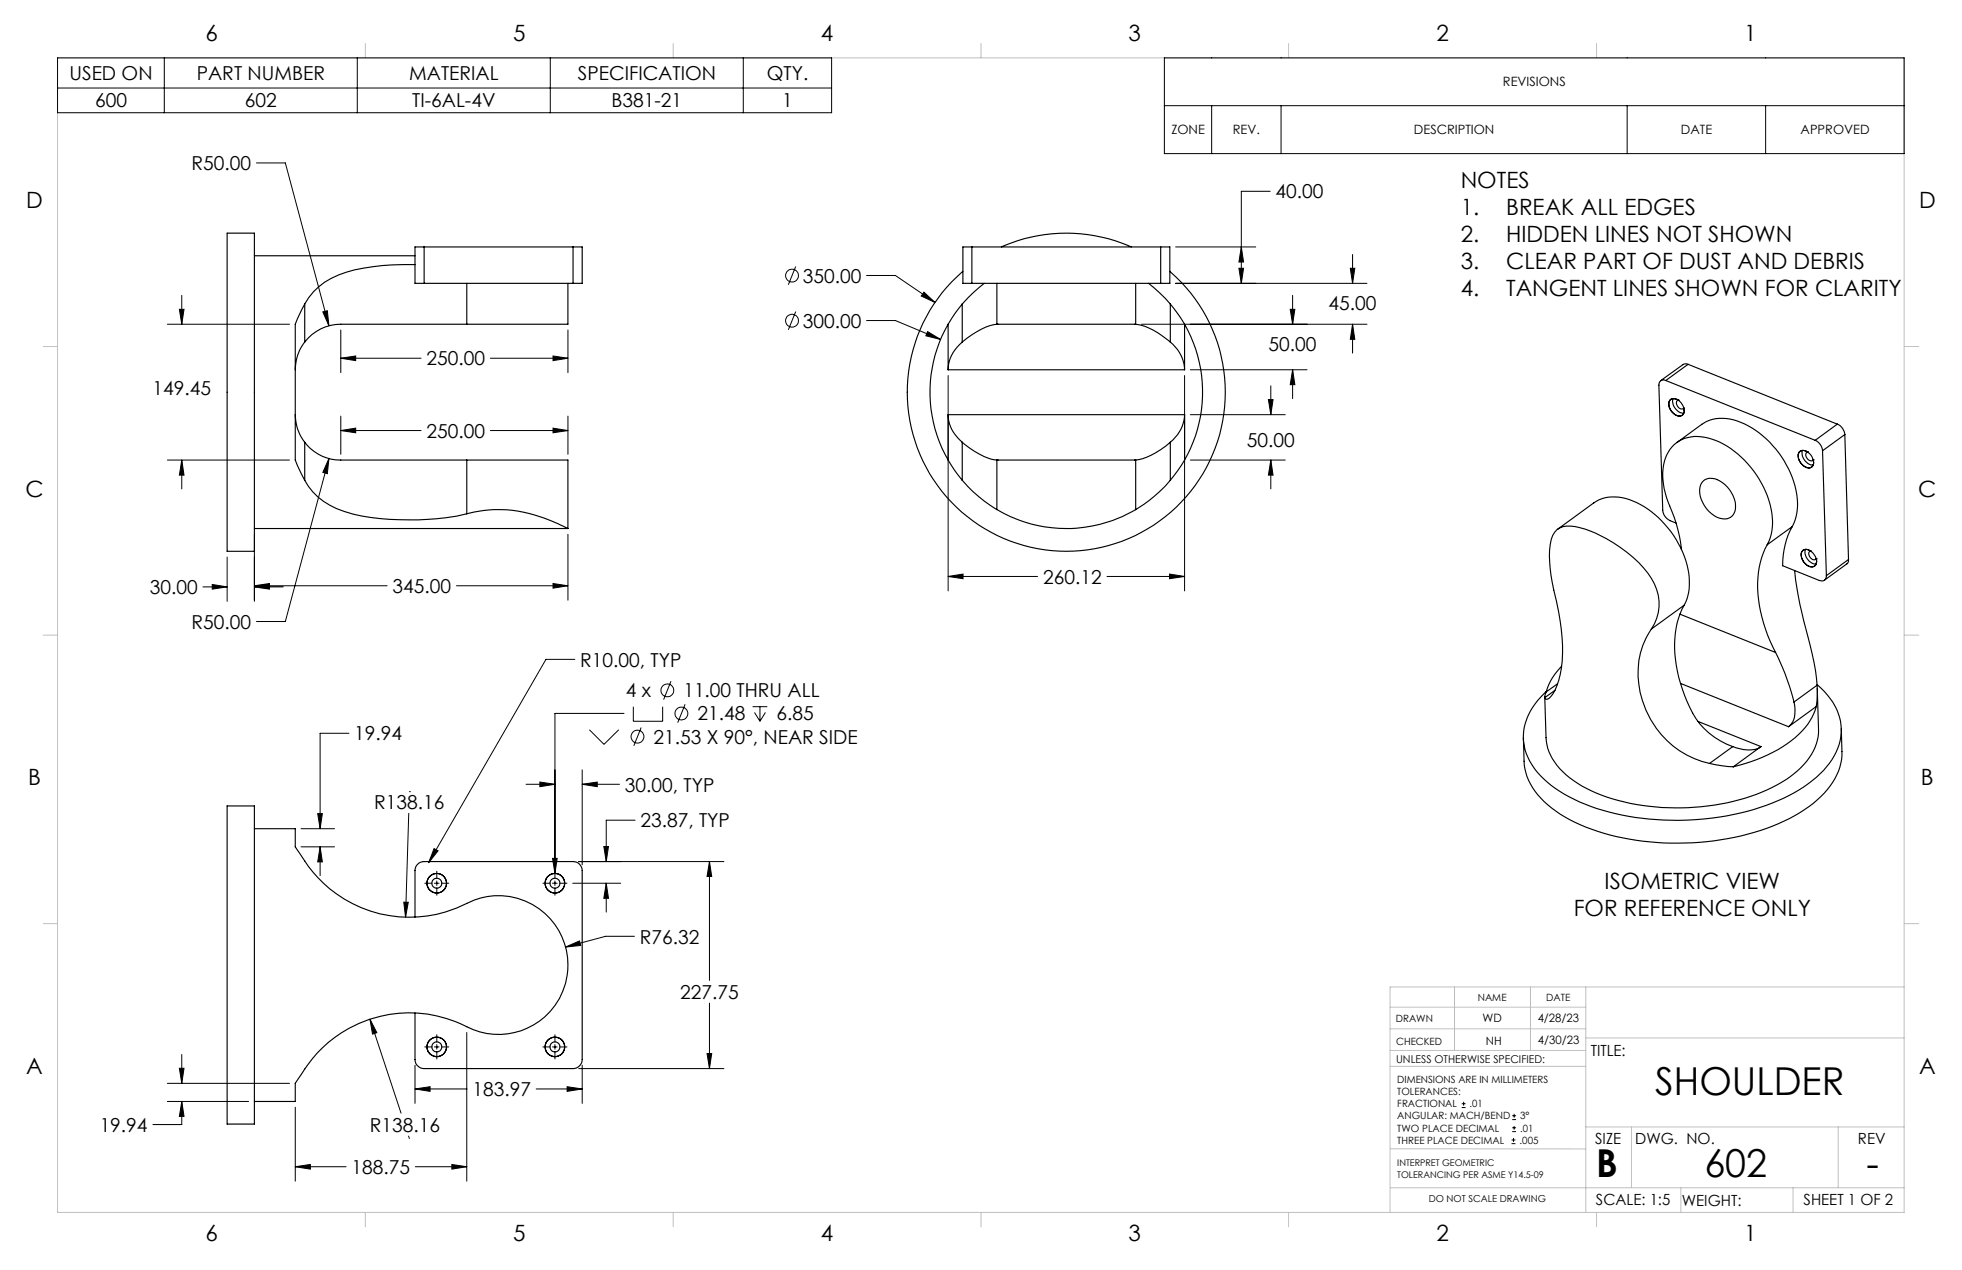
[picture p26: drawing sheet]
<svg xmlns="http://www.w3.org/2000/svg" width="432mm" height="279mm" viewBox="0 0 432 279" stroke-linecap="round" stroke-linejoin="round" font-family="sans-serif">
<defs><g id="words">
<g font-size="8.5">
<text x="364.3" y="240.9">SHOULDER</text>
<text x="351.3" y="259">B</text>
<text x="375.1" y="258.9">602</text>
<text x="410.8" y="258.9">-</text>
</g>
<g font-size="4.9">
<text x="45.2" y="8.9">6</text>
<text x="112.9" y="8.9">5</text>
<text x="180.7" y="8.9">4</text>
<text x="248.4" y="8.9">3</text>
<text x="316.1" y="8.9">2</text>
<text x="383.9" y="8.9">1</text>
<text x="321.5" y="41.4">NOTES</text>
<text x="5.8" y="45.8">D</text>
<text x="321.5" y="47.3">1.</text>
<text x="331.5" y="47.3">BREAK ALL EDGES</text>
<text x="422.3" y="45.8">D</text>
<text x="321.5" y="53.3">2.</text>
<text x="331.5" y="53.3">HIDDEN LINES NOT SHOWN</text>
<text x="321.5" y="59.2">3.</text>
<text x="331.5" y="59.2">CLEAR PART OF DUST AND DEBRIS</text>
<text x="321.5" y="65.1">4.</text>
<text x="331.5" y="65.1">TANGENT LINES SHOWN FOR CLARITY</text>
<text x="5.6" y="109.3">C</text>
<text x="422.2" y="109.3">C</text>
<text x="6.2" y="172.8">B</text>
<text x="422.8" y="172.8">B</text>
<text x="353.1" y="195.6">ISOMETRIC VIEW</text>
<text x="346.4" y="201.6">FOR REFERENCE ONLY</text>
<text x="5.8" y="236.3">A</text>
<text x="422.4" y="236.3">A</text>
<text x="45.2" y="273.1">6</text>
<text x="112.9" y="273.1">5</text>
<text x="180.7" y="273.1">4</text>
<text x="248.4" y="273.1">3</text>
<text x="316.1" y="273.1">2</text>
<text x="383.9" y="273.1">1</text>
</g>
<g font-size="4.2">
<text x="15.3" y="17.5">USED ON</text>
<text x="43.3" y="17.5">PART NUMBER</text>
<text x="90" y="17.5">MATERIAL</text>
<text x="127.2" y="17.5">SPECIFICATION</text>
<text x="168.7" y="17.5">QTY.</text>
<text x="20.9" y="23.6">600</text>
<text x="53.9" y="23.6">602</text>
<text x="90.7" y="23.6">TI-6AL-4V</text>
<text x="134.6" y="23.6">B381-21</text>
<text x="172.2" y="23.6">1</text>
<text x="42.2" y="37.4">R50.00</text>
<text x="280.7" y="43.7">40.00</text>
<text x="176.7" y="62.2">350.00</text>
<text x="292.4" y="68.2">45.00</text>
<text x="176.7" y="72.1">300.00</text>
<text x="279.2" y="77.3">50.00</text>
<text x="93.9" y="80.4">250.00</text>
<text x="33.6" y="87">149.45</text>
<text x="93.9" y="96.3">250.00</text>
<text x="274.4" y="98.2">50.00</text>
<text x="33" y="130.7">30.00</text>
<text x="86.4" y="130.5">345.00</text>
<text x="229.6" y="128.4">260.12</text>
<text x="42.2" y="138.3">R50.00</text>
<text x="127.7" y="146.7">R10.00, TYP</text>
<text x="137.7" y="153.4">4 x</text>
<text x="150.4" y="153.4">11.00 THRU ALL</text>
<text x="153.5" y="158.5">21.48</text>
<text x="170.9" y="158.5">6.85</text>
<text x="78" y="162.9">19.94</text>
<text x="143.8" y="163.6">21.53 X 90°, NEAR SIDE</text>
<text x="82.3" y="178">R138.16</text>
<text x="137.5" y="174.1">30.00, TYP</text>
<text x="141" y="182">23.87, TYP</text>
<text x="140.8" y="207.6">R76.32</text>
<text x="149.7" y="219.8">227.75</text>
<text x="104" y="241.2">183.97</text>
<text x="21.9" y="249">19.94</text>
<text x="81.4" y="249">R138.16</text>
<text x="77.3" y="258.3">188.75</text>
</g>
<g font-size="3.4">
<text x="350.1" y="232.2">TITLE:</text>
<text x="351.1" y="251.6">SIZE</text>
<text x="359.9" y="251.6">DWG. NO.</text>
<text x="408.9" y="251.7">REV</text>
<text x="351.2" y="265.2">SCALE: 1:5</text>
<text x="370.1" y="265.3">WEIGHT:</text>
<text x="396.9" y="265.2">SHEET 1 OF 2</text>
</g>
<g font-size="2.8">
<text x="330.8" y="19">REVISIONS</text>
<text x="257.8" y="29.6">ZONE</text>
<text x="271.3" y="29.6">REV.</text>
<text x="311.2" y="29.6">DESCRIPTION</text>
<text x="369.9" y="29.6">DATE</text>
<text x="396.3" y="29.6">APPROVED</text>
</g>
<g font-size="2.5">
<text x="326.3" y="224.9">WD</text>
<text x="338.4" y="224.9">4/28/23</text>
<text x="327" y="229.8">NH</text>
<text x="338.5" y="229.7">4/30/23</text>
</g>
<text font-size="2.4" x="307.3" y="233.8">UNLESS OTHERWISE SPECIFIED:</text>
<g font-size="2.2">
<text x="325.2" y="220.2">NAME</text>
<text x="340.3" y="220.2">DATE</text>
<text x="307.2" y="224.9">DRAWN</text>
<text x="307.3" y="229.8">CHECKED</text>
<text x="307.5" y="238.3">DIMENSIONS ARE IN MILLIMETERS</text>
<text x="307.5" y="241">TOLERANCES:</text>
<text x="307.5" y="243.6">FRACTIONAL</text>
<text x="323.4" y="243.6">.01</text>
<text x="307.5" y="251.6">THREE PLACE DECIMAL</text>
<text x="307.5" y="246.3">ANGULAR: MACH/BEND</text>
<text x="307.5" y="248.9">TWO PLACE DECIMAL</text>
<text x="334.4" y="251.6">.005</text>
<text x="334.6" y="248.9">.01</text>
<text x="334.6" y="246.3">3°</text>
</g>
<text font-size="2.1" x="314.5" y="264.5">DO NOT SCALE DRAWING</text>
<g font-size="2">
<text x="307.5" y="256.6">INTERPRET GEOMETRIC</text>
<text x="307.5" y="259.1">TOLERANCING PER ASME Y14.5-09</text>
</g>
</g></defs>
<g fill="none" stroke="#c0c0c0" stroke-width=".22">
<path d="M12.7 12.7h406.4v254h-406.4zM80.4 9.6v3.1M148.2 9.6v3.1M215.9 9.5v3.2M283.6 9.6v3.1M351.4 9.6v3.1M9.5 76.2h3.2M419.1 76.2h3.2M9.5 139.7h3.2M419.1 139.7h3.2M9.5 203.2h3.2M320.1 217.1v14"/>
<path d="M336.8 217.1v14M349 217.1v49.6M419.1 217.1h-113.2v49.6M419.1 203.2h3.2M305.9 231.1h43.1M305.9 226.3h43.1M305.9 221.6h43.1M305.9 234.6h43.1M349 228.4h70.1M306 252.7l43 .1M349 247.9h70.1M359.1 247.9v13.4"/>
<path d="M404.6 247.9v13.4M80.4 266.7v3.2M148.2 266.7v3.2M215.9 266.7v3.2M283.6 266.7v3.2M306 261.3h113.1M351.4 266.7v3.2M369.9 261.3v5.4M394.6 261.3v5.4"/>
</g>
<g fill="none" stroke="#000" stroke-width=".25">
<path d="M50 51.3h6v70h-6zM56 56.3h35.3M91.3 58.2a46.2 46.2 0 0 0-16.7 2.3 14.3 14.3 0 0 0-7.5 6.4M93.3 54.3h-2v8h2M93.3 54.3v8M93.3 54.3h32.8M126.1 54.3h2v8h-2M126.1 54.3v8M211.9 59.7a35 35 0 0 0-2.6 50.7 35 35 0 0 0 50.8 0 35 35 0 0 0-2.6-50.7M213.9 54.3h-2v8h2M213.9 54.3h41.5M213.9 54.3v8"/>
<path d="M220.4 54.3a35.2 35.2 0 0 1 28.6 0M255.4 54.3h2.1v8h-2.1M255.4 54.3v8M67.1 66.9l-2.1 4.4v29.9l2.1 4.5M67.1 75.2a10 10 0 0 0-2.1 6.2M67.1 66.9v8.3M93.3 62.3h32.8M102.7 71.3h-26.5a10.3 10.3 0 0 0-9.1 3.9M102.7 62.3v9M125 62.3v9h-22.3M208.7 71.3a29.9 29.9 0 0 0 0 29.9M208.7 71.3v10.1"/>
<path d="M211.8 75.2a8 8 0 0 0-3.1 6.2M211.8 66.9l-1.7 2.1-1.4 2.3M211.8 66.9v8.3M213.9 62.3h41.5M216.6 62.3l-2.3 1.9-2.5 2.7M219.4 62.3v9h30.5v-9M219.7 71.3a14.5 14.5 0 0 0-7.9 3.9M249.7 71.3a13.4 13.4 0 0 1 7.3 3.5l.6 .4M252.7 62.3l2.5 2.2 2.4 2.4M257.6 75.2a8.2 8.2 0 0 1 3.1 6.2M257.6 66.9l1.6 2.1 1.5 2.3M257.6 66.9v8.3"/>
<path d="M260.7 71.3a30.2 30.2 0 0 1 0 29.9M260.7 71.3v10.1M65 91.2a9.8 9.8 0 0 0 2.1 6.1M67.1 97.3a10.1 10.1 0 0 0 9.1 3.9h26.5M67.1 97.3v8.4M208.7 91.2a7.9 7.9 0 0 0 3.1 6.1M208.7 81.4h52M208.7 91.2h52M208.7 91.2v10M211.8 97.3a16.5 16.5 0 0 0 7.2 3.9h.7M211.8 97.3v8.4M257.6 97.3a14.3 14.3 0 0 1-7.9 3.9"/>
<path d="M257.6 97.3v8.4M260.7 91.2a8.1 8.1 0 0 1-3.1 6.1M260.7 91.2v10M366.6 83.7a1.01 1.01 0 0 0-1.1 0 1.01 1.01 0 0 0-.4 1l.8 27.5a2.83 2.83 0 0 0 1.7 2.3l1.3 .6M366.6 83.7l32.9 13.2M367.7 87.9a2.32 2.32 0 0 1 2.9 2.1 1.21 1.21 0 0 1-.5 1.5 1.21 1.21 0 0 1-1.6-.3 2.34 2.34 0 0 1-.8-3.3zM368.2 87.7a2.69 2.69 0 0 0 2.4 3.2M369 97.4l5.5-4.1a9.1 9.1 0 0 1 9.5 0 21.2 21.2 0 0 1 11.6 18.1l-.3 2.4-.9 2.1M369.3 88h.1M369.3 88a1.21 1.21 0 0 0-1.5-.2 1.21 1.21 0 0 0-.5 1.5 2.33 2.33 0 0 0 3 2l.3-.4 .1-.6M369.3 88a1.15 1.15 0 0 0-.3 1.3 1.15 1.15 0 0 0 1.1 .7l.5-.3M370.6 89.7l.1 .6"/>
<path d="M370.6 89.7v.1M371.5 80.2l-.6-.2-.5 .2-4.9 3.5M371.5 80.2l-4.9 3.5M371.5 80.2l32.9 13.1M396 99.5a1.8 1.8 0 0 1 2.7 .8 1.78 1.78 0 0 1-.2 2.6 2.54 2.54 0 0 1-2.5-3.4zM396.7 99.1a2.64 2.64 0 0 0 2.3 3.2M397.8 99.4h.1M397.8 99.4a1.26 1.26 0 0 0-1.7-.1 1.26 1.26 0 0 0-.2 1.7 2.42 2.42 0 0 0 2.6 1.9l.4-.4 .2-.8M397.8 99.4a1.12 1.12 0 0 0-.3 1.3 1.12 1.12 0 0 0 1 .7l.6-.3M399.5 96.9a2.71 2.71 0 0 1 1.6 2.3M401.1 99.2l.9 27.4M404.4 93.3a2.79 2.79 0 0 1 1.6 2.3"/>
<path d="M404.4 93.3l-4.9 3.6M406 95.6l-4.9 3.6M406 95.6l.8 27.5M56 116.3h69M67.1 105.7a15.4 15.4 0 0 0 10.6 7.4 60.7 60.7 0 0 0 25-.1M102.7 113a29.9 29.9 0 0 1 21.5 2.9l.8 .4M102.7 101.2h22.3v15.1M102.7 101.2v11.8M208.7 101.2l1.4 2.3 1.7 2.2M211.8 105.7a31.3 31.3 0 0 0 7.6 6.4v-10.9h30.5v10.9l3-2a29.6 29.6 0 0 0 4.7-4.4M219.4 112.1a30 30 0 0 0 30.5 0M260.7 101.2l-1.5 2.3-1.6 2.2"/>
<path d="M342.8 116.4l8-5.8a9.1 9.1 0 0 1 9.4 0 21.3 21.3 0 0 1 11.6 17.2l-.1 2.5-.4 1.5-.6 1.3M374.7 106a3.3 3.3 0 0 1 4.6 .3 6 6 0 0 1 2.3 6.6 2.65 2.65 0 0 1-3.7 .9 6.8 6.8 0 0 1-3.7-6.7zM388.9 119.8a12.4 12.4 0 0 0 .4-9.8 21.7 21.7 0 0 0-11.7-13.1 8.5 8.5 0 0 0-9.2 1 9.7 9.7 0 0 0-2.3 8.7l.6 2.8a37.8 37.8 0 0 1 3.4 11.5M388.9 119.8a21.7 21.7 0 0 0-1.1 16l1.2 3.9 1.8 3.8M394.4 115.9a17.7 17.7 0 0 0-2.1 8.6l8.1 3.2a1.05 1.05 0 0 0 1.1 0 1.05 1.05 0 0 0 .5-1.1M394.4 115.9l-5.5 3.9M399.1 101.2h.1M399.1 101.2v.5M363.4 138.4a10.2 10.2 0 0 0-.7-12.3 30.2 30.2 0 0 0-16-10.2 4.1 4.1 0 0 0-5 1.9 19.9 19.9 0 0 0-.1 10.2l.3 1.8a41.9 41.9 0 0 1 1.5 18.6 8.4 8.4 0 0 1-2.8 5.4l-.5-.1-.1-.2M363.4 138.4a18.7 18.7 0 0 0-.1 19.9 19.7 19.7 0 0 0 12.9 9.7M369.7 135.1l21.1 8.4M370.7 133.1a20.7 20.7 0 0 0-1.5 14.7 31.5 31.5 0 0 0 4.9 11.4 16.8 16.8 0 0 0 7.3 5.1"/>
<path d="M370.7 133.1l-7.3 5.3M395 125.5a94 94 0 0 0 3.4 16.7l1.2 5.3 .3 3.2M396.8 121.1a2.18 2.18 0 0 1 2.9 1.7 1.27 1.27 0 0 1-.3 1.7 1.27 1.27 0 0 1-1.7-.1 2.48 2.48 0 0 1-1.1-3.1zM397.3 120.9a2.7 2.7 0 0 0 2.4 3.2M398.5 121.2h.1M398.5 121.2a1.2 1.2 0 0 0-1.6-.2 1.2 1.2 0 0 0-.4 1.4 2.54 2.54 0 0 0 2.7 2.2l.4-.3 .2-.8M398.5 121.2a1.01 1.01 0 0 0 .2 1.8l.7 .2 .3-.3M399.7 122.9h.1M399.7 122.9l.1 .6M406.8 123.1l-.2 .8-5.1 3.7M406.8 123.1l-4.8 3.5M340.3 152.2l-.3 1.3"/>
<path d="M342.2 151.9l-2.2 1.6M342.8 150.4l-2.5 1.8M343.7 146.6a13 13 0 0 0-3.4 5.6M369.9 150.4l23.7 9.5M373.7 158.7l13.9 5.6M390.8 143.5a51.2 51.2 0 0 1 4 10.9M394.8 154.4a5.7 5.7 0 0 1-.8 5.2l-.4 .3M399.7 155.4a15.7 15.7 0 0 1-7.4 8.9 36.2 36.2 0 0 1-10.8 4.4M399.7 155.4l-6.1 4.5M399.9 150.7v2.4l-.2 2.3M399.9 150.7l-5.1 3.7M399.9 151.5l.3 8.9a12.2 12.2 0 0 1-5.4 9.8 40.4 40.4 0 0 1-21.8 7.4 45.6 45.6 0 0 1-24.8-4.7 15.4 15.4 0 0 1-7.6-8.2l-.3-2.4-.3-9"/>
<path d="M399.9 150.6a13.3 13.3 0 0 1 5.3 10.6 14.9 14.9 0 0 1-6.3 10.5 44.6 44.6 0 0 1-21.9 8.3 57.8 57.8 0 0 1-29.4-3.6 22.6 22.6 0 0 1-10.9-9 11.5 11.5 0 0 1 1.8-13.4l1.8-1.9M50 177.3h6v70h-6zM376.2 168l2.7 .5 2.6 .2M381.4 164.3a6.7 6.7 0 0 0 6.2 0M381.4 164.3l-5.2 3.7M387.6 164.3l-6.1 4.4M405.2 160.3l.2 5a13.9 13.9 0 0 1-5.5 10.7 41.4 41.4 0 0 1-19.7 8.5 58.5 58.5 0 0 1-32.4-3.1 21.5 21.5 0 0 1-11.4-9.7l-.6-1.7-.3-1.7-.2-5.9M56 182.3h9v4a33.1 33.1 0 0 0 10.8 11.5 27.6 27.6 0 0 0 26.9 1 15.3 15.3 0 0 1 22.3 14.2 15.3 15.3 0 0 1-23.4 12.3 27.8 27.8 0 0 0-35.6 11.6l-1 1.4v4h-9M91.3 201.8v-10.3a1.99 1.99 0 0 1 2-2h32.8a1.99 1.99 0 0 1 2 2v41.6a2.05 2.05 0 0 1-2 2h-32.8a2.05 2.05 0 0 1-2-2v-10.3"/>
<circle cx="96.1" cy="194.3" r="2.15"/>
<circle cx="96.1" cy="194.3" r="1.1"/>
<circle cx="122.1" cy="194.3" r="2.15"/>
<circle cx="122.1" cy="194.3" r="1.1"/>
<circle cx="96.1" cy="230.3" r="2.15"/>
<circle cx="96.1" cy="230.3" r="1.1"/>
<circle cx="122.1" cy="230.3" r="2.15"/>
<circle cx="122.1" cy="230.3" r="1.1"/>
</g>
<g fill="none" stroke="#000" stroke-width=".22">
<path d="M12.7 12.7h170.3v12.1h-170.3zM12.7 19.4h170.3M36.2 12.7v12.1M78.6 12.7v12.1M121.1 12.7v12.1M163.6 12.7v12.1M256.3 12.7h162.8v21.1h-162.8zM56.4 35.8h6.4l9.6 35.9M256.3 23.2h162.8M266.7 23.2v10.6M281.9 23.2v10.6M358.1 23.2v10.6"/>
<path d="M388.6 23.2v10.6M175.1 58.6l-1.6 4.1M258.7 54.3h17.7M272.7 59h1l-.5 3.3zM273.2 54.3l.5 3.3h-1zM279.5 42.1h-6.3v20.2M297.2 59h1l-.5 3.3zM297.7 56v6.3M36.8 71.3h26.9M39.5 68.1h1l-.5 3.2zM40 65v6.3M71 68.6l1-.2 .4 3.3z"/>
<path d="M75 78.8l3.3-.5v1zM75 72.6v9.4M75 78.8h17.7M107.9 78.8h17.1M121.7 78.3l3.3 .5-3.3 .5zM125 72.6v9.4M175.1 68.5l-1.6 4.1M190.7 60.6h6.4l8.7 5.9M190.7 70.5h6.4l9.9 4.2M203.3 64.3l2.5 2.2-3.1-1.4zM204.2 73l2.8 1.7-3.2-.8zM251.2 71.3h49.6"/>
<path d="M258.7 62.3h42.1M284 68.1h1l-.5 3.2zM284.5 65v6.3M297.7 71.3l.5 3.3h-1zM297.7 71.3v6.4M75 94.7l3.3-.5v1zM75 91.5v8.4M75 94.7h17.7M107.9 94.7h17.1M121.7 94.2l3.3 .5-3.3 .5zM125 91.5v8.4M208.7 82.6v47.4"/>
<path d="M260.7 82.6v47.4M262 81.4h25.7M262 91.2h20.9M279.2 87.9h1l-.5 3.3zM279.7 84.9v6.3M284.5 81.4l.5 3.2h-1zM284.5 81.4v6.3M36.8 101.2h26.9M40 101.2l.5 3.3h-1zM40 101.2v6.4M56 117.5v14.8M72.4 100.9l-.4 3.3-1-.3z"/>
<path d="M72.4 100.9l-9.6 35.8h-6.4M125 117.5v14.5M262 101.2h20.9M279.7 101.2l.5 3.3h-1zM279.7 101.2v6.4M44.7 129.1h5.3M46.7 128.6l3.3 .5-3.3 .5zM50 122.6v9.7M56 129.1l3.3-.5v1zM56 128.9l3.3-.5v1zM56 129.1h6.3M56 128.9h29.2"/>
<path d="M100.5 128.9h24.5M121.7 128.4l3.3 .5-3.3 .5zM208.7 126.8l3.2-.5v1zM208.7 126.8h19.7M243.6 126.8h17.1M257.4 126.3l3.3 .5-3.3 .5zM126.5 145.1h-6.3l-25.9 44.7M137.3 157h-15.2v36.3M139.4 155.5v3.2h6.4v-3.2M147.7 149.9l-1.7 4M150.8 154.9l-1.6 4.1M165.6 155.5h3.3"/>
<path d="M166.1 156.7l1.2 2M167.3 155.5v3.2M168.5 156.7l-1.2 2M69.9 179h1l-.5 3.3zM76.8 161.3h-6.4v21M90 178.9l-.7 22.9M90.1 174.2h.1M115.8 172.5h6.3M118.8 172l3.3 .5-3.3 .6zM128.1 172.5l3.3-.5v1.1zM128.1 169.4v20.9M128.1 172.5h8.2"/>
<path d="M129.7 160.5l3.2 3.3 3.3-3.3M141.1 160.1l-1.6 4M66.3 186.3h7.3M66.3 182.3h7.3M70.4 186.3l.5 3.3h-1zM70.4 186.3v6.4M88.9 198.5h1l-.6 3.3zM93.5 194.3h1.6M95.5 186.7l.9 .5-2.1 2.6zM95.6 194.3h1M96.1 191.7v1.6M96.1 193.8v1"/>
<path d="M96.1 195.3v1.7M97.2 194.3h1.6M119.5 194.3h1.6M121.6 188.8h1l-.5 3.4zM121.6 194.3h1M122.1 193.8v1M122.1 195.3v1.7M123.2 194.3h1.6M126 194.3h10.6M127.4 189.5h31.9M132.9 186.2h1l-.5 3.3zM133.4 194.3l.5 3.3h-1z"/>
<path d="M133.4 194.3v6.4M139.8 180.4h-6.4v9.1M156.1 189.5l.5 3.3h-1zM156.1 189.5v26.2M124.5 208.4l3-1.4 .3 1zM139.6 206h-6.3l-8.8 2.4M36.8 238.3h26.9M39.5 235h1l-.5 3.3zM40 232v6.3M81.4 224.2l1.5 3-.9 .3zM81.4 224.2l6.9 20.7M91.3 239.6l3.4-.5v1z"/>
<path d="M91.3 234.4v8.3M91.3 239.6h11.5M93.5 230.3h1.6M95.6 230.3h1M96.1 227.6v1.7M96.1 229.8v1M96.1 231.3v1.7M97.2 230.3h1.6M102.7 227.2v32.7M118 239.6h10.1M119.5 230.3h1.6M121.6 230.3h1"/>
<path d="M122.1 227.6v1.7M122.1 229.8v1M122.1 231.3v1.7M123.2 230.3h1.6M124.8 239.1l3.3 .5-3.3 .5zM127.4 235.1h31.9M128.1 234.4v8.3M155.6 231.8h1l-.5 3.3zM156.1 220.7v14.4M36.8 242.3h17.9M40 242.3l.5 3.3h-1zM40 242.3v5.1h-6.3"/>
<path d="M65 256.7l3.3-.5v1zM65 243.6v16.3M65 256.7h11.2M89.9 249.9l.2 .6M91.4 256.7h11.3M99.4 256.2l3.3 .5-3.3 .5zM321.7 243.7h.8M321.7 242.8h.8M322.1 242.4v.8M332.7 251.6h.8M332.7 250.8h.8M332.8 246.3h.9"/>
<path d="M332.8 245.5h.9M332.8 249h.9M332.8 248.1h.9M333.1 250.4v.8M333.2 245v.9M333.2 247.7v.8"/>
<circle cx="174.3" cy="60.6" r="1.42"/>
<circle cx="174.3" cy="70.6" r="1.41"/>
<circle cx="146.9" cy="151.9" r="1.4"/>
<circle cx="150" cy="157" r="1.42"/>
<circle cx="140.3" cy="162.1" r="1.42"/>
</g>
<path d="M71 68.6l1.4 3.1-.4-3.3zM46.7 128.6l3.3 .5-3.3 .5zM56 129.1l3.3-.5v1zM72.4 100.9l-1.4 3 1 .3zM75 78.8l3.3-.5v1zM121.7 78.3l3.3 .5-3.3 .5zM121.7 94.2l3.3 .5-3.3 .5zM75 94.7l3.3-.5v1zM56 128.9l3.3-.5v1zM121.7 128.4l3.3 .5-3.3 .5zM39.5 68.1h1l-.5 3.2zM40 101.2l.5 3.3h-1zM121.6 188.8l.5 3.4 .5-3.4zM70.4 186.3l.5 3.3h-1zM69.9 179h1l-.5 3.3zM88.9 198.5l.4 3.3 .6-3.3zM124.5 208.4l3.3-.4-.3-1zM156.1 189.5l.5 3.3h-1zM155.6 231.8h1l-.5 3.3zM124.8 239.1l3.3 .5-3.3 .5zM91.3 239.6l3.4-.5v1zM95.5 186.7l-1.2 3.1 2.1-2.6zM99.4 256.2l3.3 .5-3.3 .5zM65 256.7l3.3-.5v1zM133.4 194.3l.5 3.3h-1zM132.9 186.2h1l-.5 3.3zM118.8 172l3.3 .5-3.3 .6zM128.1 172.5l3.3-.5v1.1zM39.5 235h1l-.5 3.3zM40 242.3l.5 3.3h-1zM81.4 224.2l.6 3.3 .9-.3zM273.2 54.3l.5 3.3h-1zM272.7 59h1l-.5 3.3zM257.4 126.3l3.3 .5-3.3 .5zM208.7 126.8l3.2-.5v1zM203.3 64.3l-.6 .8 3.1 1.4zM204.2 73l-.4 .9 3.2 .8zM284 68.1h1l-.5 3.2zM284.5 81.4l.5 3.2h-1zM279.2 87.9h1l-.5 3.3zM279.7 101.2l.5 3.3h-1zM297.7 71.3l.5 3.3h-1zM297.2 59h1l-.5 3.3z" fill="#000"/>
<use href="#words"/>
</svg>
